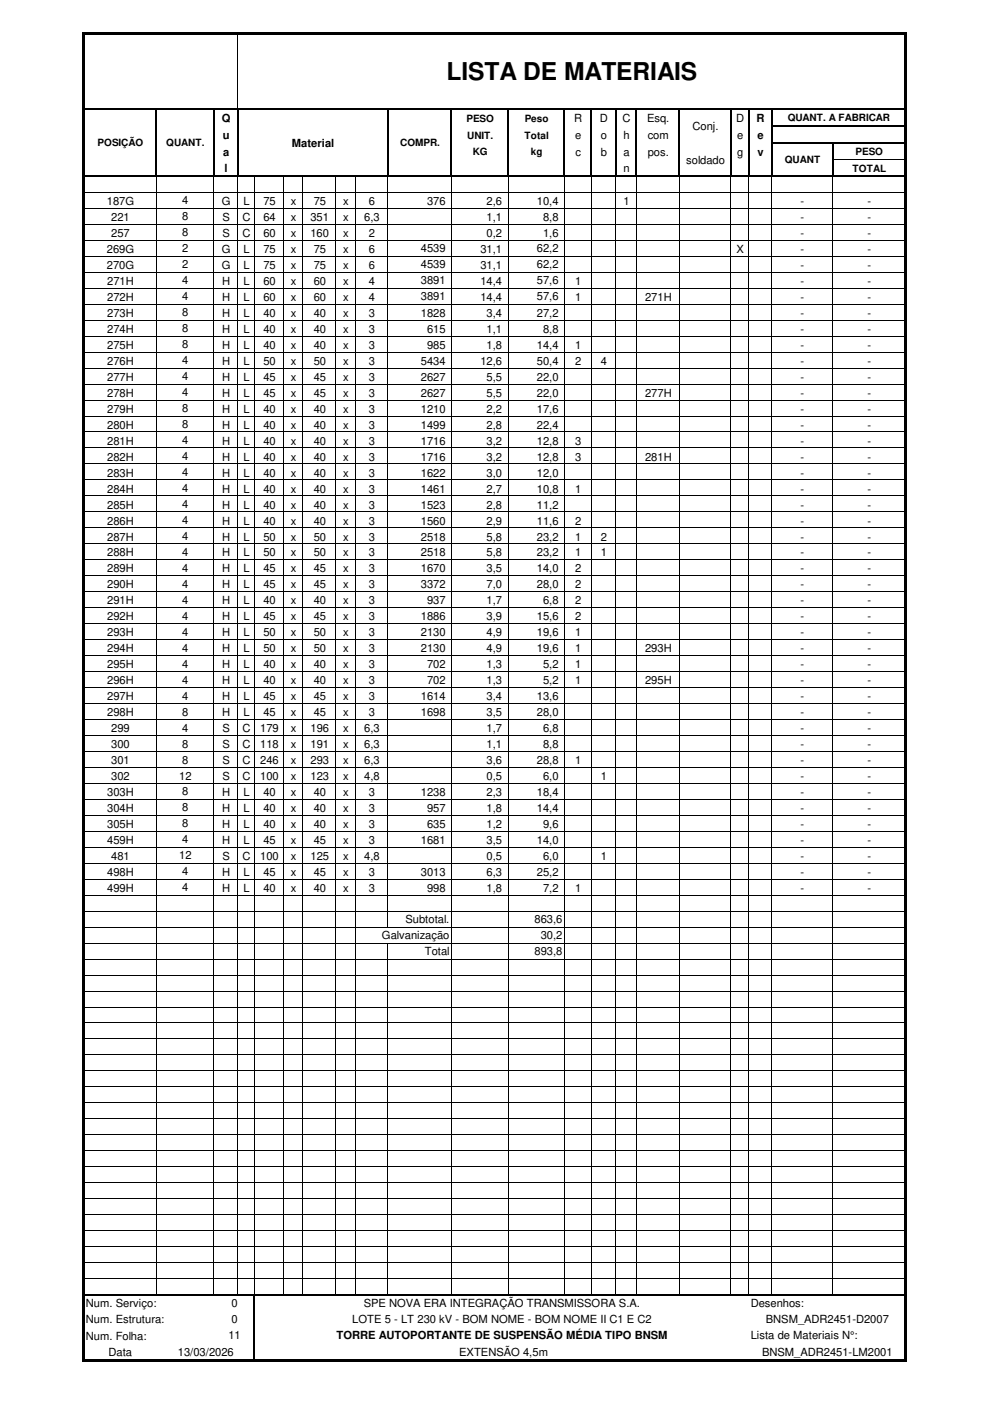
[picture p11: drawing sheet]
<svg xmlns="http://www.w3.org/2000/svg" width="210mm" height="297mm" viewBox="0 0 210 297" stroke-linecap="round" stroke-linejoin="round" font-family="sans-serif">
<defs><g id="words">
<text font-size="5.2" x="94.7" y="17">LISTA DE MATERIAIS</text>
<g font-size="2.4">
<text x="47" y="25.9">Q</text>
<text x="47.2" y="29.5">u</text>
<text x="121.8" y="25.9">R</text>
<text x="122" y="29.5">e</text>
<text x="127.2" y="25.9">D</text>
<text x="127.4" y="29.5">o</text>
<text x="132" y="25.9">C</text>
<text x="132.2" y="29.5">h</text>
<text x="137.2" y="25.9">Esq.</text>
<text x="137.3" y="29.5">com</text>
<text x="146.9" y="27.6">Conj.</text>
<text x="156.1" y="25.9">D</text>
<text x="156.3" y="29.5">e</text>
<text x="160.4" y="25.9">R</text>
<text x="160.6" y="29.5">e</text>
<text x="47.3" y="33">a</text>
<text x="61.9" y="31.1">Material</text>
<text x="122" y="33">c</text>
<text x="127.4" y="33">b</text>
<text x="132.2" y="33">a</text>
<text x="137.3" y="33">pos.</text>
<text x="145.5" y="34.7">soldado</text>
<text x="156.3" y="33">g</text>
<text x="160.6" y="33">v</text>
<text x="47.6" y="36.4">l</text>
<text x="132.2" y="36.4">n</text>
<text x="22.6" y="43.5">187G</text>
<text x="23.6" y="46.9">221</text>
<text x="38.7" y="43.3">4</text>
<text x="38.7" y="46.7">8</text>
<text x="47" y="43.5">G</text>
<text x="47.2" y="46.9">S</text>
<text x="51.4" y="46.9">C</text>
<text x="51.6" y="43.5">L</text>
<text x="55.8" y="43.5">75</text>
<text x="55.8" y="46.9">64</text>
<text x="61.7" y="43.5">x</text>
<text x="61.7" y="46.9">x</text>
<text x="65.8" y="46.9">351</text>
<text x="66.5" y="43.5">75</text>
<text x="72.7" y="43.5">x</text>
<text x="72.7" y="46.9">x</text>
<text x="77.2" y="46.9">6,3</text>
<text x="78.2" y="43.5">6</text>
<text x="90.6" y="43.5">376</text>
<text x="103.2" y="43.5">2,6</text>
<text x="103.2" y="46.9">1,1</text>
<text x="113.8" y="43.5">10,4</text>
<text x="115.1" y="46.9">8,8</text>
<text x="132.2" y="43.5">1</text>
<text x="169.8" y="43.5">-</text>
<text x="169.8" y="46.9">-</text>
<text x="183.9" y="43.5">-</text>
<text x="183.9" y="46.9">-</text>
<text x="22.6" y="53.6">269G</text>
<text x="23.6" y="50.2">257</text>
<text x="38.7" y="53.5">2</text>
<text x="38.7" y="50.1">8</text>
<text x="47" y="53.6">G</text>
<text x="47.2" y="50.2">S</text>
<text x="51.4" y="50.2">C</text>
<text x="51.6" y="53.6">L</text>
<text x="55.8" y="53.6">75</text>
<text x="55.8" y="50.2">60</text>
<text x="61.7" y="50.2">x</text>
<text x="61.7" y="53.6">x</text>
<text x="65.8" y="50.2">160</text>
<text x="66.5" y="53.6">75</text>
<text x="72.7" y="53.6">x</text>
<text x="72.7" y="50.2">x</text>
<text x="78.2" y="53.6">6</text>
<text x="78.2" y="50.2">2</text>
<text x="89.2" y="53.5">4539</text>
<text x="101.9" y="53.6">31,1</text>
<text x="103.2" y="50.2">0,2</text>
<text x="113.8" y="53.5">62,2</text>
<text x="115.1" y="50.2">1,6</text>
<text x="156.2" y="53.6">X</text>
<text x="169.8" y="50.2">-</text>
<text x="169.8" y="53.6">-</text>
<text x="183.9" y="50.2">-</text>
<text x="183.9" y="53.6">-</text>
<text x="22.6" y="57">270G</text>
<text x="38.7" y="56.9">2</text>
<text x="47" y="57">G</text>
<text x="51.6" y="57">L</text>
<text x="55.8" y="57">75</text>
<text x="61.7" y="57">x</text>
<text x="66.5" y="57">75</text>
<text x="72.7" y="57">x</text>
<text x="78.2" y="57">6</text>
<text x="89.2" y="56.9">4539</text>
<text x="101.9" y="57">31,1</text>
<text x="113.8" y="56.9">62,2</text>
<text x="169.8" y="57">-</text>
<text x="183.9" y="57">-</text>
<text x="22.7" y="63.8">272H</text>
<text x="22.7" y="60.4">271H</text>
<text x="38.7" y="63.7">4</text>
<text x="38.7" y="60.3">4</text>
<text x="47.1" y="63.8">H</text>
<text x="47.1" y="60.4">H</text>
<text x="51.6" y="63.8">L</text>
<text x="51.6" y="60.4">L</text>
<text x="55.8" y="63.8">60</text>
<text x="55.8" y="60.4">60</text>
<text x="61.7" y="63.8">x</text>
<text x="61.7" y="60.4">x</text>
<text x="66.5" y="63.8">60</text>
<text x="66.5" y="60.4">60</text>
<text x="72.7" y="63.8">x</text>
<text x="72.7" y="60.4">x</text>
<text x="78.2" y="63.8">4</text>
<text x="78.2" y="60.4">4</text>
<text x="89.2" y="63.7">3891</text>
<text x="89.2" y="60.3">3891</text>
<text x="101.9" y="63.8">14,4</text>
<text x="101.9" y="60.4">14,4</text>
<text x="113.8" y="63.7">57,6</text>
<text x="113.8" y="60.3">57,6</text>
<text x="122" y="63.8">1</text>
<text x="122" y="60.4">1</text>
<text x="136.8" y="63.8">271H</text>
<text x="169.8" y="60.4">-</text>
<text x="169.8" y="63.8">-</text>
<text x="183.9" y="60.4">-</text>
<text x="183.9" y="63.8">-</text>
<text x="22.7" y="67.2">273H</text>
<text x="22.7" y="70.6">274H</text>
<text x="38.7" y="67.1">8</text>
<text x="38.7" y="70.4">8</text>
<text x="47.1" y="67.2">H</text>
<text x="47.1" y="70.6">H</text>
<text x="51.6" y="67.2">L</text>
<text x="51.6" y="70.6">L</text>
<text x="55.8" y="67.2">40</text>
<text x="55.8" y="70.6">40</text>
<text x="61.7" y="67.2">x</text>
<text x="61.7" y="70.6">x</text>
<text x="66.5" y="67.2">40</text>
<text x="66.5" y="70.6">40</text>
<text x="72.7" y="67.2">x</text>
<text x="72.7" y="70.6">x</text>
<text x="78.2" y="67.2">3</text>
<text x="78.2" y="70.6">3</text>
<text x="89.2" y="67.2">1828</text>
<text x="90.6" y="70.6">615</text>
<text x="103.2" y="67.2">3,4</text>
<text x="103.2" y="70.6">1,1</text>
<text x="113.8" y="67.2">27,2</text>
<text x="115.1" y="70.6">8,8</text>
<text x="169.8" y="70.6">-</text>
<text x="169.8" y="67.2">-</text>
<text x="183.9" y="67.2">-</text>
<text x="183.9" y="70.6">-</text>
<text x="22.7" y="74">275H</text>
<text x="22.7" y="77.3">276H</text>
<text x="38.7" y="73.8">8</text>
<text x="38.7" y="77.2">4</text>
<text x="47.1" y="74">H</text>
<text x="47.1" y="77.3">H</text>
<text x="51.6" y="74">L</text>
<text x="51.6" y="77.3">L</text>
<text x="55.8" y="74">40</text>
<text x="55.8" y="77.3">50</text>
<text x="61.7" y="74">x</text>
<text x="61.7" y="77.3">x</text>
<text x="66.5" y="74">40</text>
<text x="66.5" y="77.3">50</text>
<text x="72.7" y="74">x</text>
<text x="72.7" y="77.3">x</text>
<text x="78.2" y="74">3</text>
<text x="78.2" y="77.3">3</text>
<text x="89.2" y="77.3">5434</text>
<text x="90.6" y="74">985</text>
<text x="101.9" y="77.3">12,6</text>
<text x="103.2" y="74">1,8</text>
<text x="113.8" y="74">14,4</text>
<text x="113.8" y="77.3">50,4</text>
<text x="122" y="74">1</text>
<text x="122" y="77.3">2</text>
<text x="127.4" y="77.3">4</text>
<text x="169.8" y="74">-</text>
<text x="169.8" y="77.3">-</text>
<text x="183.9" y="74">-</text>
<text x="183.9" y="77.3">-</text>
<text x="22.7" y="80.7">277H</text>
<text x="38.7" y="80.6">4</text>
<text x="38.7" y="84">4</text>
<text x="47.1" y="80.7">H</text>
<text x="51.6" y="80.7">L</text>
<text x="55.8" y="80.7">45</text>
<text x="61.7" y="80.7">x</text>
<text x="66.5" y="80.7">45</text>
<text x="72.7" y="80.7">x</text>
<text x="78.2" y="80.7">3</text>
<text x="89.2" y="80.7">2627</text>
<text x="103.2" y="80.7">5,5</text>
<text x="113.8" y="80.7">22,0</text>
<text x="169.8" y="80.7">-</text>
<text x="183.9" y="80.7">-</text>
<text x="22.7" y="84.1">278H</text>
<text x="22.7" y="87.5">279H</text>
<text x="38.7" y="87.4">8</text>
<text x="47.1" y="84.1">H</text>
<text x="47.1" y="87.5">H</text>
<text x="51.6" y="84.1">L</text>
<text x="51.6" y="87.5">L</text>
<text x="55.8" y="84.1">45</text>
<text x="55.8" y="87.5">40</text>
<text x="61.7" y="84.1">x</text>
<text x="61.7" y="87.5">x</text>
<text x="66.5" y="84.1">45</text>
<text x="66.5" y="87.5">40</text>
<text x="72.7" y="84.1">x</text>
<text x="72.7" y="87.5">x</text>
<text x="78.2" y="84.1">3</text>
<text x="78.2" y="87.5">3</text>
<text x="89.2" y="84.1">2627</text>
<text x="89.2" y="87.5">1210</text>
<text x="103.2" y="84.1">5,5</text>
<text x="103.2" y="87.5">2,2</text>
<text x="113.8" y="84.1">22,0</text>
<text x="113.8" y="87.5">17,6</text>
<text x="136.8" y="84.1">277H</text>
<text x="169.8" y="84.1">-</text>
<text x="169.8" y="87.5">-</text>
<text x="183.9" y="84.1">-</text>
<text x="183.9" y="87.5">-</text>
<text x="22.7" y="90.9">280H</text>
<text x="22.7" y="94.3">281H</text>
<text x="38.7" y="90.8">8</text>
<text x="38.7" y="94.1">4</text>
<text x="47.1" y="90.9">H</text>
<text x="47.1" y="94.3">H</text>
<text x="51.6" y="90.9">L</text>
<text x="51.6" y="94.3">L</text>
<text x="55.8" y="90.9">40</text>
<text x="55.8" y="94.3">40</text>
<text x="61.7" y="90.9">x</text>
<text x="61.7" y="94.3">x</text>
<text x="66.5" y="90.9">40</text>
<text x="66.5" y="94.3">40</text>
<text x="72.7" y="90.9">x</text>
<text x="72.7" y="94.3">x</text>
<text x="78.2" y="90.9">3</text>
<text x="78.2" y="94.3">3</text>
<text x="89.2" y="90.9">1499</text>
<text x="89.2" y="94.3">1716</text>
<text x="103.2" y="90.9">2,8</text>
<text x="103.2" y="94.3">3,2</text>
<text x="113.8" y="90.9">22,4</text>
<text x="113.8" y="94.3">12,8</text>
<text x="122" y="94.3">3</text>
<text x="169.8" y="94.3">-</text>
<text x="169.8" y="90.9">-</text>
<text x="183.9" y="94.3">-</text>
<text x="183.9" y="90.9">-</text>
<text x="22.7" y="97.7">282H</text>
<text x="22.7" y="101">283H</text>
<text x="38.7" y="97.5">4</text>
<text x="38.7" y="100.9">4</text>
<text x="47.1" y="97.7">H</text>
<text x="47.1" y="101">H</text>
<text x="51.6" y="97.7">L</text>
<text x="51.6" y="101">L</text>
<text x="55.8" y="97.7">40</text>
<text x="55.8" y="101">40</text>
<text x="61.7" y="97.7">x</text>
<text x="61.7" y="101">x</text>
<text x="66.5" y="97.7">40</text>
<text x="66.5" y="101">40</text>
<text x="72.7" y="97.7">x</text>
<text x="72.7" y="101">x</text>
<text x="78.2" y="97.7">3</text>
<text x="78.2" y="101">3</text>
<text x="89.2" y="97.7">1716</text>
<text x="89.2" y="101">1622</text>
<text x="103.2" y="97.7">3,2</text>
<text x="103.2" y="101">3,0</text>
<text x="113.8" y="97.7">12,8</text>
<text x="113.8" y="101">12,0</text>
<text x="122" y="97.7">3</text>
<text x="136.8" y="97.7">281H</text>
<text x="169.8" y="97.7">-</text>
<text x="169.8" y="101">-</text>
<text x="183.9" y="97.7">-</text>
<text x="183.9" y="101">-</text>
<text x="22.7" y="104.4">284H</text>
<text x="22.7" y="107.8">285H</text>
<text x="38.7" y="104.3">4</text>
<text x="38.7" y="107.7">4</text>
<text x="47.1" y="104.4">H</text>
<text x="47.1" y="107.8">H</text>
<text x="51.6" y="104.4">L</text>
<text x="51.6" y="107.8">L</text>
<text x="55.8" y="104.4">40</text>
<text x="55.8" y="107.8">40</text>
<text x="61.7" y="104.4">x</text>
<text x="61.7" y="107.8">x</text>
<text x="66.5" y="104.4">40</text>
<text x="66.5" y="107.8">40</text>
<text x="72.7" y="104.4">x</text>
<text x="72.7" y="107.8">x</text>
<text x="78.2" y="104.4">3</text>
<text x="78.2" y="107.8">3</text>
<text x="89.2" y="104.4">1461</text>
<text x="89.2" y="107.8">1523</text>
<text x="103.2" y="104.4">2,7</text>
<text x="103.2" y="107.8">2,8</text>
<text x="113.8" y="104.4">10,8</text>
<text x="113.8" y="107.8">11,2</text>
<text x="122" y="104.4">1</text>
<text x="169.8" y="104.4">-</text>
<text x="169.8" y="107.8">-</text>
<text x="183.9" y="104.4">-</text>
<text x="183.9" y="107.8">-</text>
<text x="22.7" y="111.2">286H</text>
<text x="38.7" y="111.1">4</text>
<text x="47.1" y="111.2">H</text>
<text x="51.6" y="111.2">L</text>
<text x="55.8" y="111.2">40</text>
<text x="61.7" y="111.2">x</text>
<text x="66.5" y="111.2">40</text>
<text x="72.7" y="111.2">x</text>
<text x="78.2" y="111.2">3</text>
<text x="89.2" y="111.2">1560</text>
<text x="103.2" y="111.2">2,9</text>
<text x="113.8" y="111.2">11,6</text>
<text x="122" y="111.2">2</text>
<text x="169.8" y="111.2">-</text>
<text x="183.9" y="111.2">-</text>
<text x="22.7" y="114.6">287H</text>
<text x="22.7" y="118">288H</text>
<text x="38.7" y="114.5">4</text>
<text x="38.7" y="117.9">4</text>
<text x="47.1" y="114.6">H</text>
<text x="47.1" y="118">H</text>
<text x="51.6" y="114.6">L</text>
<text x="51.6" y="118">L</text>
<text x="55.8" y="114.6">50</text>
<text x="55.8" y="118">50</text>
<text x="61.7" y="114.6">x</text>
<text x="61.7" y="118">x</text>
<text x="66.5" y="114.6">50</text>
<text x="66.5" y="118">50</text>
<text x="72.7" y="114.6">x</text>
<text x="72.7" y="118">x</text>
<text x="78.2" y="114.6">3</text>
<text x="78.2" y="118">3</text>
<text x="89.2" y="114.6">2518</text>
<text x="89.2" y="118">2518</text>
<text x="103.2" y="114.6">5,8</text>
<text x="103.2" y="118">5,8</text>
<text x="113.8" y="114.6">23,2</text>
<text x="113.8" y="118">23,2</text>
<text x="122" y="114.6">1</text>
<text x="122" y="118">1</text>
<text x="127.4" y="114.6">2</text>
<text x="127.4" y="118">1</text>
<text x="169.8" y="114.6">-</text>
<text x="169.8" y="118">-</text>
<text x="183.9" y="114.6">-</text>
<text x="183.9" y="118">-</text>
<text x="22.7" y="121.4">289H</text>
<text x="22.7" y="124.8">290H</text>
<text x="38.7" y="121.2">4</text>
<text x="38.7" y="124.6">4</text>
<text x="47.1" y="121.4">H</text>
<text x="47.1" y="124.8">H</text>
<text x="51.6" y="121.4">L</text>
<text x="51.6" y="124.8">L</text>
<text x="55.8" y="121.4">45</text>
<text x="55.8" y="124.8">45</text>
<text x="61.7" y="121.4">x</text>
<text x="61.7" y="124.8">x</text>
<text x="66.5" y="121.4">45</text>
<text x="66.5" y="124.8">45</text>
<text x="72.7" y="121.4">x</text>
<text x="72.7" y="124.8">x</text>
<text x="78.2" y="121.4">3</text>
<text x="78.2" y="124.8">3</text>
<text x="89.2" y="121.4">1670</text>
<text x="89.2" y="124.8">3372</text>
<text x="103.2" y="121.4">3,5</text>
<text x="103.2" y="124.8">7,0</text>
<text x="113.8" y="121.4">14,0</text>
<text x="113.8" y="124.8">28,0</text>
<text x="122" y="121.4">2</text>
<text x="122" y="124.8">2</text>
<text x="169.8" y="121.4">-</text>
<text x="169.8" y="124.8">-</text>
<text x="183.9" y="121.4">-</text>
<text x="183.9" y="124.8">-</text>
<text x="22.7" y="128.1">291H</text>
<text x="22.7" y="131.5">292H</text>
<text x="38.7" y="128">4</text>
<text x="38.7" y="131.4">4</text>
<text x="47.1" y="128.1">H</text>
<text x="47.1" y="131.5">H</text>
<text x="51.6" y="128.1">L</text>
<text x="51.6" y="131.5">L</text>
<text x="55.8" y="128.1">40</text>
<text x="55.8" y="131.5">45</text>
<text x="61.7" y="128.1">x</text>
<text x="61.7" y="131.5">x</text>
<text x="66.5" y="128.1">40</text>
<text x="66.5" y="131.5">45</text>
<text x="72.7" y="128.1">x</text>
<text x="72.7" y="131.5">x</text>
<text x="78.2" y="128.1">3</text>
<text x="78.2" y="131.5">3</text>
<text x="89.2" y="131.5">1886</text>
<text x="90.6" y="128.1">937</text>
<text x="103.2" y="128.1">1,7</text>
<text x="103.2" y="131.5">3,9</text>
<text x="113.8" y="131.5">15,6</text>
<text x="115.1" y="128.1">6,8</text>
<text x="122" y="128.1">2</text>
<text x="122" y="131.5">2</text>
<text x="169.8" y="128.1">-</text>
<text x="169.8" y="131.5">-</text>
<text x="183.9" y="131.5">-</text>
<text x="183.9" y="128.1">-</text>
<text x="22.7" y="134.9">293H</text>
<text x="38.7" y="134.8">4</text>
<text x="47.1" y="134.9">H</text>
<text x="51.6" y="134.9">L</text>
<text x="55.8" y="134.9">50</text>
<text x="61.7" y="134.9">x</text>
<text x="66.5" y="134.9">50</text>
<text x="72.7" y="134.9">x</text>
<text x="78.2" y="134.9">3</text>
<text x="89.2" y="134.9">2130</text>
<text x="103.2" y="134.9">4,9</text>
<text x="113.8" y="134.9">19,6</text>
<text x="122" y="134.9">1</text>
<text x="169.8" y="134.9">-</text>
<text x="183.9" y="134.9">-</text>
<text x="22.7" y="138.3">294H</text>
<text x="22.7" y="141.7">295H</text>
<text x="38.7" y="138.2">4</text>
<text x="38.7" y="141.6">4</text>
<text x="47.1" y="138.3">H</text>
<text x="47.1" y="141.7">H</text>
<text x="51.6" y="138.3">L</text>
<text x="51.6" y="141.7">L</text>
<text x="55.8" y="138.3">50</text>
<text x="55.8" y="141.7">40</text>
<text x="61.7" y="138.3">x</text>
<text x="61.7" y="141.7">x</text>
<text x="66.5" y="138.3">50</text>
<text x="66.5" y="141.7">40</text>
<text x="72.7" y="138.3">x</text>
<text x="72.7" y="141.7">x</text>
<text x="78.2" y="138.3">3</text>
<text x="78.2" y="141.7">3</text>
<text x="89.2" y="138.3">2130</text>
<text x="90.6" y="141.7">702</text>
<text x="103.2" y="138.3">4,9</text>
<text x="103.2" y="141.7">1,3</text>
<text x="113.8" y="138.3">19,6</text>
<text x="115.1" y="141.7">5,2</text>
<text x="122" y="138.3">1</text>
<text x="122" y="141.7">1</text>
<text x="136.8" y="138.3">293H</text>
<text x="169.8" y="141.7">-</text>
<text x="169.8" y="138.3">-</text>
<text x="183.9" y="138.3">-</text>
<text x="183.9" y="141.7">-</text>
<text x="22.7" y="145.1">296H</text>
<text x="22.7" y="148.5">297H</text>
<text x="38.7" y="144.9">4</text>
<text x="38.7" y="148.3">4</text>
<text x="47.1" y="145.1">H</text>
<text x="47.1" y="148.5">H</text>
<text x="51.6" y="145.1">L</text>
<text x="51.6" y="148.5">L</text>
<text x="55.8" y="145.1">40</text>
<text x="55.8" y="148.5">45</text>
<text x="61.7" y="145.1">x</text>
<text x="61.7" y="148.5">x</text>
<text x="66.5" y="145.1">40</text>
<text x="66.5" y="148.5">45</text>
<text x="72.7" y="145.1">x</text>
<text x="72.7" y="148.5">x</text>
<text x="78.2" y="145.1">3</text>
<text x="78.2" y="148.5">3</text>
<text x="89.2" y="148.5">1614</text>
<text x="90.6" y="145.1">702</text>
<text x="103.2" y="145.1">1,3</text>
<text x="103.2" y="148.5">3,4</text>
<text x="113.8" y="148.5">13,6</text>
<text x="115.1" y="145.1">5,2</text>
<text x="122" y="145.1">1</text>
<text x="136.8" y="145.1">295H</text>
<text x="169.8" y="145.1">-</text>
<text x="169.8" y="148.5">-</text>
<text x="183.9" y="145.1">-</text>
<text x="183.9" y="148.5">-</text>
<text x="22.7" y="151.8">298H</text>
<text x="23.6" y="155.2">299</text>
<text x="38.7" y="155.1">4</text>
<text x="38.7" y="151.7">8</text>
<text x="47.1" y="151.8">H</text>
<text x="47.2" y="155.2">S</text>
<text x="51.4" y="155.2">C</text>
<text x="51.6" y="151.8">L</text>
<text x="55.2" y="155.2">179</text>
<text x="55.8" y="151.8">45</text>
<text x="61.7" y="155.2">x</text>
<text x="61.7" y="151.8">x</text>
<text x="65.8" y="155.2">196</text>
<text x="66.5" y="151.8">45</text>
<text x="72.7" y="155.2">x</text>
<text x="72.7" y="151.8">x</text>
<text x="77.2" y="155.2">6,3</text>
<text x="78.2" y="151.8">3</text>
<text x="89.2" y="151.8">1698</text>
<text x="103.2" y="151.8">3,5</text>
<text x="103.2" y="155.2">1,7</text>
<text x="113.8" y="151.8">28,0</text>
<text x="115.1" y="155.2">6,8</text>
<text x="169.8" y="155.2">-</text>
<text x="169.8" y="151.8">-</text>
<text x="183.9" y="155.2">-</text>
<text x="183.9" y="151.8">-</text>
<text x="23.6" y="158.6">300</text>
<text x="38.7" y="158.5">8</text>
<text x="38.7" y="161.9">8</text>
<text x="47.2" y="158.6">S</text>
<text x="51.4" y="158.6">C</text>
<text x="55.2" y="158.6">118</text>
<text x="61.7" y="158.6">x</text>
<text x="65.8" y="158.6">191</text>
<text x="72.7" y="158.6">x</text>
<text x="77.2" y="158.6">6,3</text>
<text x="103.2" y="158.6">1,1</text>
<text x="115.1" y="158.6">8,8</text>
<text x="169.8" y="158.6">-</text>
<text x="183.9" y="158.6">-</text>
<text x="23.6" y="162">301</text>
<text x="23.6" y="165.4">302</text>
<text x="38" y="165.3">12</text>
<text x="47.2" y="162">S</text>
<text x="47.2" y="165.4">S</text>
<text x="51.4" y="162">C</text>
<text x="51.4" y="165.4">C</text>
<text x="55.2" y="162">246</text>
<text x="55.2" y="165.4">100</text>
<text x="61.7" y="162">x</text>
<text x="61.7" y="165.4">x</text>
<text x="65.8" y="162">293</text>
<text x="65.8" y="165.4">123</text>
<text x="72.7" y="162">x</text>
<text x="72.7" y="165.4">x</text>
<text x="77.2" y="162">6,3</text>
<text x="77.2" y="165.4">4,8</text>
<text x="103.2" y="162">3,6</text>
<text x="103.2" y="165.4">0,5</text>
<text x="113.8" y="162">28,8</text>
<text x="115.1" y="165.4">6,0</text>
<text x="122" y="162">1</text>
<text x="127.4" y="165.4">1</text>
<text x="169.8" y="165.4">-</text>
<text x="169.8" y="162">-</text>
<text x="183.9" y="165.4">-</text>
<text x="183.9" y="162">-</text>
<text x="22.7" y="168.8">303H</text>
<text x="22.7" y="172.2">304H</text>
<text x="38.7" y="168.7">8</text>
<text x="38.7" y="172">8</text>
<text x="47.1" y="168.8">H</text>
<text x="47.1" y="172.2">H</text>
<text x="51.6" y="168.8">L</text>
<text x="51.6" y="172.2">L</text>
<text x="55.8" y="168.8">40</text>
<text x="55.8" y="172.2">40</text>
<text x="61.7" y="168.8">x</text>
<text x="61.7" y="172.2">x</text>
<text x="66.5" y="168.8">40</text>
<text x="66.5" y="172.2">40</text>
<text x="72.7" y="168.8">x</text>
<text x="72.7" y="172.2">x</text>
<text x="78.2" y="168.8">3</text>
<text x="78.2" y="172.2">3</text>
<text x="89.2" y="168.8">1238</text>
<text x="90.6" y="172.2">957</text>
<text x="103.2" y="168.8">2,3</text>
<text x="103.2" y="172.2">1,8</text>
<text x="113.8" y="168.8">18,4</text>
<text x="113.8" y="172.2">14,4</text>
<text x="169.8" y="168.8">-</text>
<text x="169.8" y="172.2">-</text>
<text x="183.9" y="168.8">-</text>
<text x="183.9" y="172.2">-</text>
<text x="22.7" y="175.6">305H</text>
<text x="22.7" y="178.9">459H</text>
<text x="38.7" y="175.4">8</text>
<text x="38.7" y="178.8">4</text>
<text x="47.1" y="175.6">H</text>
<text x="47.1" y="178.9">H</text>
<text x="51.6" y="175.6">L</text>
<text x="51.6" y="178.9">L</text>
<text x="55.8" y="175.6">40</text>
<text x="55.8" y="178.9">45</text>
<text x="61.7" y="175.6">x</text>
<text x="61.7" y="178.9">x</text>
<text x="66.5" y="175.6">40</text>
<text x="66.5" y="178.9">45</text>
<text x="72.7" y="175.6">x</text>
<text x="72.7" y="178.9">x</text>
<text x="78.2" y="175.6">3</text>
<text x="78.2" y="178.9">3</text>
<text x="89.2" y="178.9">1681</text>
<text x="90.6" y="175.6">635</text>
<text x="103.2" y="175.6">1,2</text>
<text x="103.2" y="178.9">3,5</text>
<text x="113.8" y="178.9">14,0</text>
<text x="115.1" y="175.6">9,6</text>
<text x="169.8" y="175.6">-</text>
<text x="169.8" y="178.9">-</text>
<text x="183.9" y="175.6">-</text>
<text x="183.9" y="178.9">-</text>
<text x="22.7" y="185.7">498H</text>
<text x="23.6" y="182.3">481</text>
<text x="38" y="182.2">12</text>
<text x="38.7" y="185.6">4</text>
<text x="47.1" y="185.7">H</text>
<text x="47.2" y="182.3">S</text>
<text x="51.4" y="182.3">C</text>
<text x="51.6" y="185.7">L</text>
<text x="55.2" y="182.3">100</text>
<text x="55.8" y="185.7">45</text>
<text x="61.7" y="182.3">x</text>
<text x="61.7" y="185.7">x</text>
<text x="65.8" y="182.3">125</text>
<text x="66.5" y="185.7">45</text>
<text x="72.7" y="182.3">x</text>
<text x="72.7" y="185.7">x</text>
<text x="77.2" y="182.3">4,8</text>
<text x="78.2" y="185.7">3</text>
<text x="89.2" y="185.7">3013</text>
<text x="103.2" y="182.3">0,5</text>
<text x="103.2" y="185.7">6,3</text>
<text x="113.8" y="185.7">25,2</text>
<text x="115.1" y="182.3">6,0</text>
<text x="127.4" y="182.3">1</text>
<text x="169.8" y="182.3">-</text>
<text x="169.8" y="185.7">-</text>
<text x="183.9" y="182.3">-</text>
<text x="183.9" y="185.7">-</text>
<text x="22.7" y="189.1">499H</text>
<text x="38.7" y="189">4</text>
<text x="47.1" y="189.1">H</text>
<text x="51.6" y="189.1">L</text>
<text x="55.8" y="189.1">40</text>
<text x="61.7" y="189.1">x</text>
<text x="66.5" y="189.1">40</text>
<text x="72.7" y="189.1">x</text>
<text x="78.2" y="189.1">3</text>
<text x="90.6" y="189.1">998</text>
<text x="103.2" y="189.1">1,8</text>
<text x="115.1" y="189.1">7,2</text>
<text x="122" y="189.1">1</text>
<text x="169.8" y="189.1">-</text>
<text x="183.9" y="189.1">-</text>
<text x="86" y="195.7">Subtotal.</text>
<text x="113.3" y="195.7">863,6</text>
<text x="81" y="199.1">Galvanização</text>
<text x="90" y="202.5">Total</text>
<text x="113.3" y="202.5">893,8</text>
<text x="114.6" y="199.1">30,2</text>
<text x="18.2" y="277.1">Num. Serviço:</text>
<text x="18.2" y="280.5">Num. Estrutura:</text>
<text x="49.1" y="280.5">0</text>
<text x="49.1" y="277.1">0</text>
<text x="74.7" y="280.5">LOTE 5 - LT 230 kV - BOM NOME - BOM NOME II C1 E C2</text>
<text x="77.1" y="277.1">SPE NOVA ERA INTEGRAÇÃO TRANSMISSORA S.A.</text>
<text x="159.2" y="277.1">Desenhos:</text>
<text x="162.4" y="280.5">BNSM_ADR2451-D2007</text>
<text x="18.2" y="284">Num. Folha:</text>
<text x="23" y="287.5">Data</text>
<text x="37.7" y="287.4">13/03/2026</text>
<text x="48.4" y="283.9">11</text>
<text x="71.3" y="283.9">TORRE AUTOPORTANTE DE SUSPENSÃO MÉDIA TIPO BNSM</text>
<text x="97.4" y="287.4">EXTENSÃO 4,5m</text>
<text x="159.2" y="283.9">Lista de Materiais N°:</text>
<text x="161.6" y="287.4">BNSM_ADR2451-LM2001</text>
</g>
<g font-size="2.1">
<text x="98.9" y="25.8">PESO</text>
<text x="99.1" y="29.4">UNIT.</text>
<text x="111.2" y="29.4">Total</text>
<text x="111.3" y="25.8">Peso</text>
<text x="167" y="25.7">QUANT. A FABRICAR</text>
<text x="20.7" y="31">POSIÇÃO</text>
<text x="35.3" y="31">QUANT.</text>
<text x="84.9" y="31">COMPR.</text>
<text x="100.2" y="32.9">KG</text>
<text x="112.6" y="32.9">kg</text>
<text x="166.4" y="34.6">QUANT</text>
<text x="181.4" y="32.9">PESO</text>
<text x="180.8" y="36.4">TOTAL</text>
</g>
</g></defs>
<g fill="none" stroke="#000" stroke-width=".21">
<path d="M50.4 7.4v15.6M33.1 37.6v236.8M45.3 37.6v236.8M50.4 37.6v236.8M54 37.6v236.8M60.1 37.6v236.8M64.2 37.6v236.8M71.2 37.6v236.8M75.3 37.6v236.8M82.2 37.6v159.1M95.7 37.6v236.8M107.7 37.6v236.8"/>
<path d="M119.7 37.6v236.8M125.3 37.6v236.8M130.6 37.6v236.8M134.9 37.6v236.8M144.1 37.6v236.8M155 37.6v236.8M158.7 37.6v236.8M163.6 37.6v236.8M176.6 37.6v236.8M176.7 33.8h14.9M18.1 40.8h173.5M18.1 44.2h173.5"/>
<path d="M18.1 47.6h173.5M18.1 50.9h173.5M18.1 54.3h173.5M18.1 57.7h173.5M18.1 61.1h173.5M18.1 64.5h173.5M18.1 67.9h173.5M18.1 71.3h173.5M18.1 74.7h173.5M18.1 78h173.5M18.1 81.4h173.5M18.1 84.8h173.5"/>
<path d="M18.1 88.2h173.5M18.1 91.6h173.5M18.1 95h173.5M18.1 98.4h173.5M18.1 101.7h173.5M18.1 105.1h173.5M18.1 108.5h173.5M18.1 111.9h173.5M18.1 115.3h173.5M18.1 118.7h173.5M18.1 122.1h173.5M18.1 125.5h173.5"/>
<path d="M18.1 128.8h173.5M18.1 132.2h173.5M18.1 135.6h173.5M18.1 139h173.5M18.1 142.4h173.5M18.1 145.8h173.5M18.1 149.2h173.5M18.1 152.5h173.5M18.1 155.9h173.5M18.1 159.3h173.5M18.1 162.7h173.5M18.1 166.1h173.5"/>
<path d="M18.1 169.5h173.5M18.1 172.9h173.5M18.1 176.3h173.5M18.1 179.6h173.5M18.1 183h173.5M18.1 186.4h173.5M18.1 189.8h173.5M18.1 193.2h173.5M18.1 196.6h173.5M18.1 200h173.5M18.1 203.3h173.5M18.1 206.7h173.5"/>
<path d="M18.1 210.1h173.5M18.1 213.5h173.5M18.1 216.9h173.5M82.2 200.1v74.3M18.1 220.3h173.5M18.1 223.7h173.5M18.1 227.1h173.5M18.1 230.4h173.5M18.1 233.8h173.5M18.1 237.2h173.5M18.1 240.6h173.5M18.1 244h173.5"/>
<path d="M18.1 247.4h173.5M18.1 250.8h173.5M18.1 254.1h173.5M18.1 257.5h173.5M18.1 260.9h173.5M18.1 264.3h173.5M18.1 267.7h173.5M18.1 271.1h173.5"/>
</g>
<g fill="none" stroke="#000" stroke-width=".42">
<path d="M18.1 23.2h173.5M18.1 37.4h173.5M33.1 23.4v14.2M45.3 23.4v14.2M50.4 23.4v14.2M82.2 23.4v14.2M95.7 23.4v14.2M107.7 23.4v14.2M119.7 23.4v14.2M125.3 23.4v14.2M130.6 23.4v14.2M134.9 23.4v14.2"/>
<path d="M144.1 23.4v14.2M154.9 23.4v14.2M158.7 23.4v14.2M163.6 23.4v14.2M163.8 26.8h27.8M163.8 30.4h27.8M176.5 30.6v7M18.1 274.7h173.5M53.9 274.9v13.2"/>
</g>
<path d="M18.1 6.9h174.1v.5h-174.1zM17.4 6.9h.7v281.9h-.7zM18.1 288.1h174.1v.7h-174.1zM191.6 7.4h.6v281.4h-.6z" fill="#000"/>
<use href="#words"/>
</svg>
